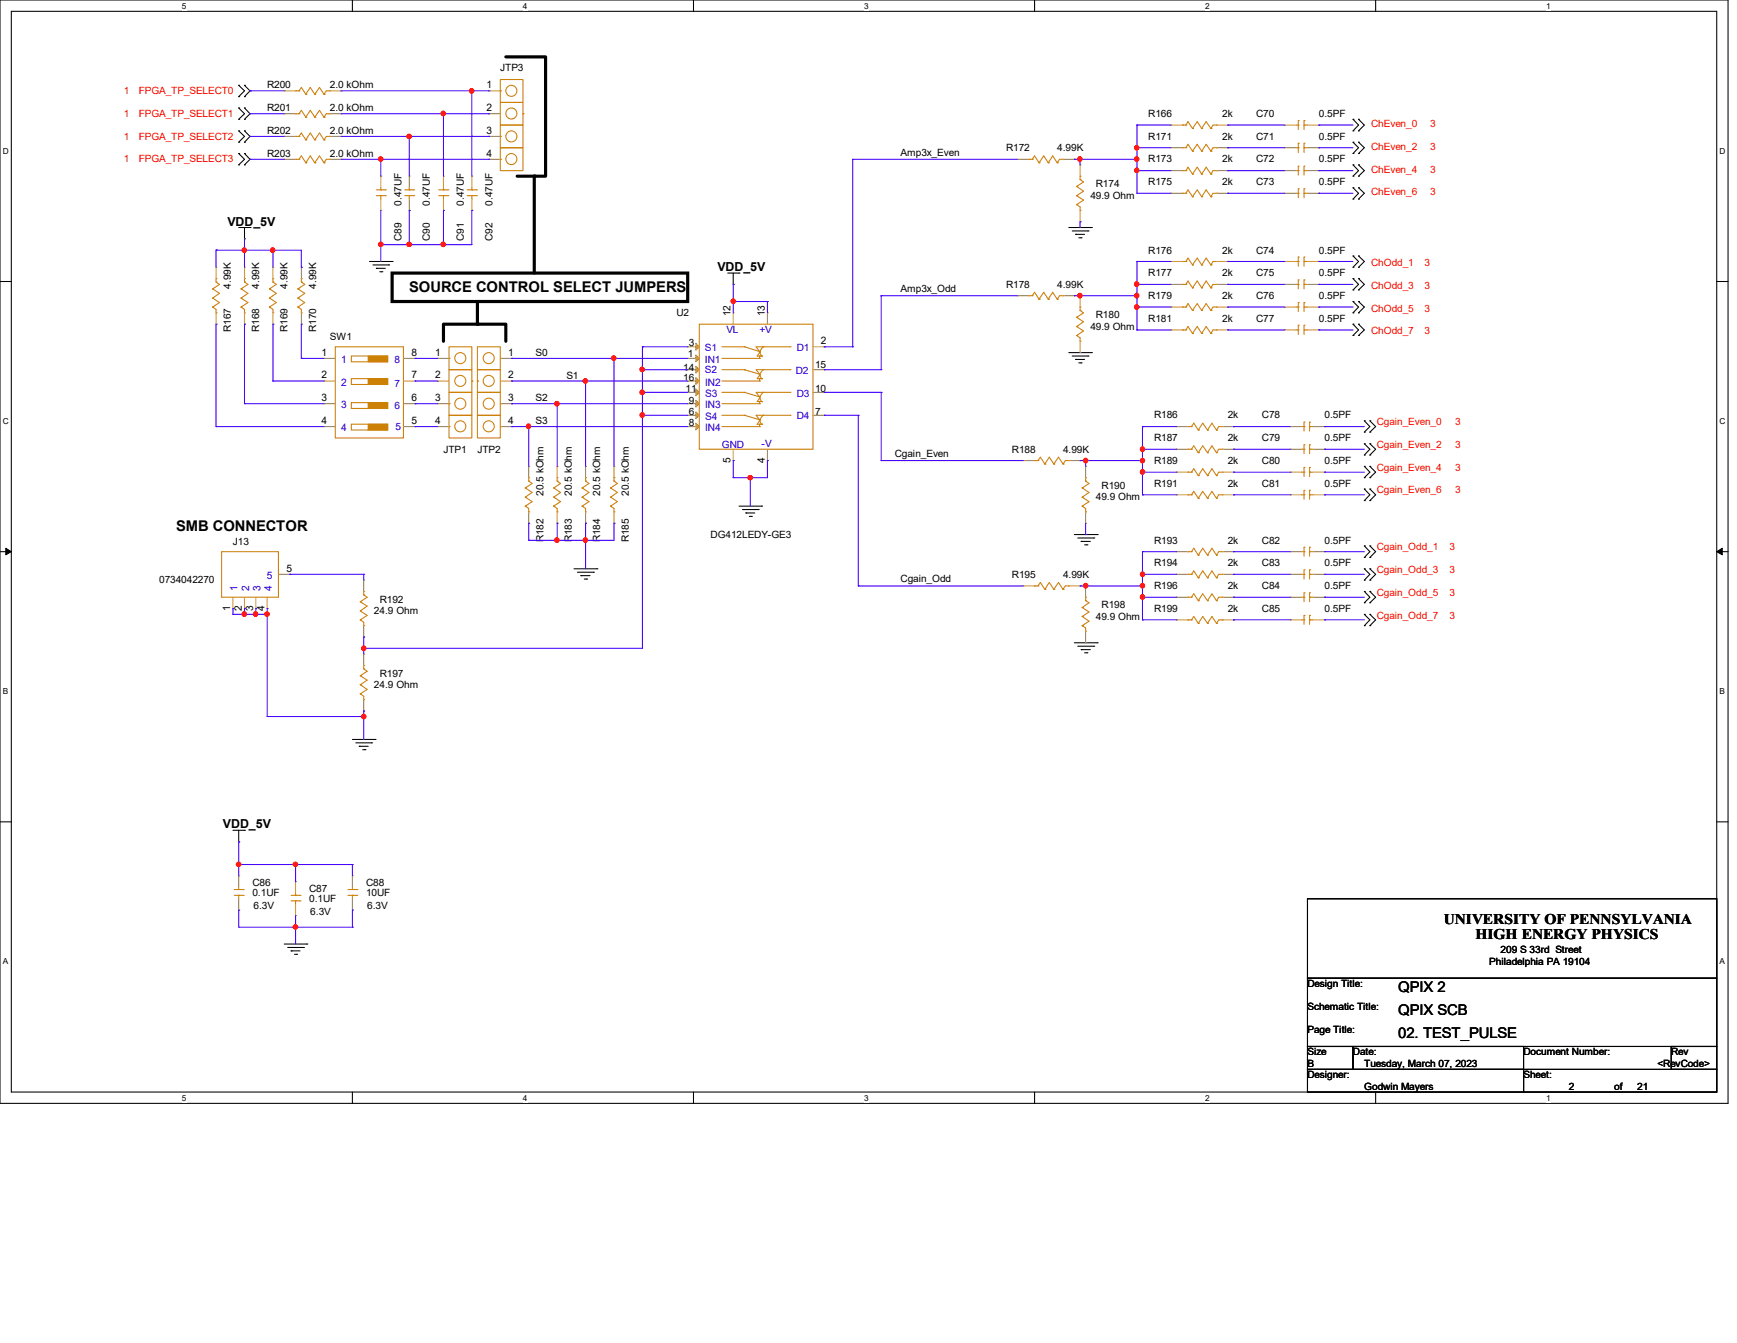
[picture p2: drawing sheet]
<svg xmlns="http://www.w3.org/2000/svg" width="279mm" height="216mm" viewBox="0 0 279 216" stroke-linecap="round" stroke-linejoin="round" font-family="sans-serif">
<defs><g id="words">
<g font-size="2.4">
<text x="65.8" y="47">SOURCE CONTROL SELECT JUMPERS</text>
<text x="28.3" y="85.4">SMB CONNECTOR</text>
<text x="232.2" y="148.5">UNIVERSITY OF PENNSYLVANIA</text>
<text x="237.3" y="150.9">HIGH ENERGY PHYSICS</text>
<text x="224.9" y="159.5">QPIX 2</text>
<text x="224.9" y="163.1">QPIX SCB</text>
<text x="224.9" y="166.8">02. TEST_PULSE</text>
</g>
<g font-size="2">
<text x="36.6" y="36.4">VDD_5V</text>
<text x="115.4" y="43.6">VDD_5V</text>
<text x="35.9" y="133.2">VDD_5V</text>
</g>
<g font-size="1.7">
<text x="78.3" y="14.2">1</text>
<text x="78.3" y="17.9">2</text>
<text x="78.3" y="21.5">3</text>
<text x="78.3" y="25.2">4</text>
<text x="117.5" y="50.8" transform="rotate(-90 117.5 50.8)">12</text>
<text x="123" y="50.8" transform="rotate(-90 123 50.8)">13</text>
<text x="51.7" y="57.2">1</text>
<text x="66.2" y="57.2">8</text>
<text x="70" y="57.2">1</text>
<text x="81.7" y="57.2">1</text>
<text x="132" y="55.3">2</text>
<text x="51.7" y="60.8">2</text>
<text x="51.7" y="64.5">3</text>
<text x="66.2" y="64.5">6</text>
<text x="66.2" y="60.8">7</text>
<text x="70" y="60.8">2</text>
<text x="70" y="64.5">3</text>
<text x="81.7" y="60.8">2</text>
<text x="81.7" y="64.5">3</text>
<text x="51.7" y="68.2">4</text>
<text x="66.2" y="68.2">5</text>
<text x="70" y="68.2">4</text>
<text x="81.7" y="68.2">4</text>
<text x="117.5" y="74.4" transform="rotate(-90 117.5 74.4)">5</text>
<text x="123" y="74.4" transform="rotate(-90 123 74.4)">4</text>
<text x="46.1" y="91.9">5</text>
<text x="37" y="98.2" transform="rotate(-90 37 98.2)">1</text>
<text x="38.9" y="98.2" transform="rotate(-90 38.9 98.2)">2</text>
<text x="40.7" y="98.2" transform="rotate(-90 40.7 98.2)">3</text>
<text x="42.5" y="98.2" transform="rotate(-90 42.5 98.2)">4</text>
</g>
<g font-size="1.7" fill="#00c">
<text x="54.9" y="58.4">1</text>
<text x="54.9" y="62">2</text>
<text x="54.9" y="65.7">3</text>
<text x="113.4" y="63.8">S3</text>
<text x="113.4" y="62">IN2</text>
<text x="113.4" y="65.7">IN3</text>
<text x="54.9" y="69.3">4</text>
<text x="113.4" y="67.5">S4</text>
<text x="113.4" y="69.3">IN4</text>
<text x="38.2" y="95.1" transform="rotate(-90 38.2 95.1)">1</text>
<text x="40.1" y="95.1" transform="rotate(-90 40.1 95.1)">2</text>
<text x="41.9" y="95.1" transform="rotate(-90 41.9 95.1)">3</text>
<text x="42.9" y="93.1">5</text>
<text x="43.7" y="95.1" transform="rotate(-90 43.7 95.1)">4</text>
</g>
<g font-size="1.6">
<text x="80.5" y="11.5">JTP3</text>
<text x="43" y="14.2">R200</text>
<text x="43" y="17.9">R201</text>
<text x="53" y="14.2">2.0 kOhm</text>
<text x="53" y="17.9">2.0 kOhm</text>
<text x="43" y="21.5">R202</text>
<text x="53" y="21.5">2.0 kOhm</text>
<text x="184.7" y="18.8">R166</text>
<text x="184.7" y="22.5">R171</text>
<text x="196.6" y="18.8">2k</text>
<text x="196.6" y="22.5">2k</text>
<text x="202.1" y="18.8">C70</text>
<text x="202.1" y="22.5">C71</text>
<text x="212.1" y="18.8">0.5PF</text>
<text x="212.1" y="22.5">0.5PF</text>
<text x="43" y="25.2">R203</text>
<text x="53" y="25.2">2.0 kOhm</text>
<text x="144.9" y="25">Amp3x_Even</text>
<text x="161.8" y="24.3">R172</text>
<text x="170.1" y="24.3">4.99K</text>
<text x="184.7" y="26.1">R173</text>
<text x="184.7" y="29.8">R175</text>
<text x="196.6" y="26.1">2k</text>
<text x="196.6" y="29.8">2k</text>
<text x="202.1" y="26.1">C72</text>
<text x="202.1" y="29.8">C73</text>
<text x="212.1" y="26.1">0.5PF</text>
<text x="212.1" y="29.8">0.5PF</text>
<text x="64.6" y="33.1" transform="rotate(-90 64.6 33.1)">0.47UF</text>
<text x="69.1" y="33.1" transform="rotate(-90 69.1 33.1)">0.47UF</text>
<text x="74.6" y="33.1" transform="rotate(-90 74.6 33.1)">0.47UF</text>
<text x="79.2" y="33.1" transform="rotate(-90 79.2 33.1)">0.47UF</text>
<text x="175.4" y="32">49.9 Ohm</text>
<text x="176.3" y="30.1">R174</text>
<text x="64.6" y="38.8" transform="rotate(-90 64.6 38.8)">C89</text>
<text x="69.1" y="38.8" transform="rotate(-90 69.1 38.8)">C90</text>
<text x="74.6" y="38.8" transform="rotate(-90 74.6 38.8)">C91</text>
<text x="79.2" y="38.8" transform="rotate(-90 79.2 38.8)">C92</text>
<text x="184.7" y="40.8">R176</text>
<text x="196.6" y="40.8">2k</text>
<text x="202.1" y="40.8">C74</text>
<text x="212.1" y="40.8">0.5PF</text>
<text x="37.1" y="46.4" transform="rotate(-90 37.1 46.4)">4.99K</text>
<text x="41.7" y="46.4" transform="rotate(-90 41.7 46.4)">4.99K</text>
<text x="46.3" y="46.4" transform="rotate(-90 46.3 46.4)">4.99K</text>
<text x="50.8" y="46.4" transform="rotate(-90 50.8 46.4)">4.99K</text>
<text x="144.9" y="46.9">Amp3x_Odd</text>
<text x="161.8" y="46.2">R178</text>
<text x="170.1" y="46.2">4.99K</text>
<text x="184.7" y="44.4">R177</text>
<text x="196.6" y="44.4">2k</text>
<text x="202.1" y="44.4">C75</text>
<text x="212.1" y="44.4">0.5PF</text>
<text x="37.1" y="53.4" transform="rotate(-90 37.1 53.4)">R167</text>
<text x="41.7" y="53.4" transform="rotate(-90 41.7 53.4)">R168</text>
<text x="46.3" y="53.4" transform="rotate(-90 46.3 53.4)">R169</text>
<text x="50.8" y="53.4" transform="rotate(-90 50.8 53.4)">R170</text>
<text x="108.8" y="50.8">U2</text>
<text x="175.4" y="53">49.9 Ohm</text>
<text x="176.3" y="51.2">R180</text>
<text x="184.7" y="51.7">R181</text>
<text x="184.7" y="48">R179</text>
<text x="196.6" y="51.7">2k</text>
<text x="196.6" y="48">2k</text>
<text x="202.1" y="48">C76</text>
<text x="202.1" y="51.7">C77</text>
<text x="212.1" y="48">0.5PF</text>
<text x="212.1" y="51.7">0.5PF</text>
<text x="53" y="54.7">SW1</text>
<text x="86.1" y="57.2">S0</text>
<text x="109.9" y="59.6">14</text>
<text x="110.6" y="57.4">1</text>
<text x="110.8" y="55.6">3</text>
<text x="131.1" y="59.2">15</text>
<text x="86.1" y="64.5">S2</text>
<text x="91.1" y="60.9">S1</text>
<text x="109.9" y="61.2">16</text>
<text x="110.3" y="63.1">11</text>
<text x="110.8" y="64.9">9</text>
<text x="131.1" y="63.1">10</text>
<text x="86.1" y="68.2">S3</text>
<text x="110.8" y="66.7">6</text>
<text x="110.8" y="68.5">8</text>
<text x="131.1" y="66.7">7</text>
<text x="185.6" y="70.9">R187</text>
<text x="185.6" y="67.3">R186</text>
<text x="197.5" y="70.9">2k</text>
<text x="197.5" y="67.3">2k</text>
<text x="203" y="70.9">C79</text>
<text x="203" y="67.3">C78</text>
<text x="213.1" y="70.9">0.5PF</text>
<text x="213.1" y="67.3">0.5PF</text>
<text x="71.3" y="72.8">JTP1</text>
<text x="76.8" y="72.8">JTP2</text>
<text x="143.9" y="73.4">Cgain_Even</text>
<text x="162.8" y="72.8">R188</text>
<text x="171" y="72.8">4.99K</text>
<text x="185.6" y="74.6">R189</text>
<text x="197.5" y="74.6">2k</text>
<text x="203" y="74.6">C80</text>
<text x="213.1" y="74.6">0.5PF</text>
<text x="87.4" y="79.7" transform="rotate(-90 87.4 79.7)">20.5 kOhm</text>
<text x="92" y="79.7" transform="rotate(-90 92 79.7)">20.5 kOhm</text>
<text x="96.6" y="79.7" transform="rotate(-90 96.6 79.7)">20.5 kOhm</text>
<text x="101.1" y="79.7" transform="rotate(-90 101.1 79.7)">20.5 kOhm</text>
<text x="176.3" y="80.4">49.9 Ohm</text>
<text x="177.2" y="78.6">R190</text>
<text x="185.6" y="78.2">R191</text>
<text x="197.5" y="78.2">2k</text>
<text x="203" y="78.2">C81</text>
<text x="213.1" y="78.2">0.5PF</text>
<text x="37.5" y="87.6">J13</text>
<text x="87.4" y="87.2" transform="rotate(-90 87.4 87.2)">R182</text>
<text x="92" y="87.2" transform="rotate(-90 92 87.2)">R183</text>
<text x="96.6" y="87.2" transform="rotate(-90 96.6 87.2)">R184</text>
<text x="101.1" y="87.2" transform="rotate(-90 101.1 87.2)">R185</text>
<text x="114.3" y="86.5">DG412LEDY-GE3</text>
<text x="185.6" y="87.4">R193</text>
<text x="197.5" y="87.4">2k</text>
<text x="203" y="87.4">C82</text>
<text x="213.1" y="87.4">0.5PF</text>
<text x="25.6" y="93.8">0734042270</text>
<text x="144.9" y="93.6">Cgain_Odd</text>
<text x="162.8" y="92.9">R195</text>
<text x="171" y="92.9">4.99K</text>
<text x="185.6" y="91.1">R194</text>
<text x="185.6" y="94.7">R196</text>
<text x="197.5" y="91.1">2k</text>
<text x="197.5" y="94.7">2k</text>
<text x="203" y="91.1">C83</text>
<text x="203" y="94.7">C84</text>
<text x="213.1" y="91.1">0.5PF</text>
<text x="213.1" y="94.7">0.5PF</text>
<text x="60.2" y="98.7">24.9 Ohm</text>
<text x="61.1" y="96.9">R192</text>
<text x="176.3" y="99.7">49.9 Ohm</text>
<text x="177.2" y="97.8">R198</text>
<text x="185.6" y="98.3">R199</text>
<text x="197.5" y="98.3">2k</text>
<text x="203" y="98.3">C85</text>
<text x="213.1" y="98.3">0.5PF</text>
<text x="60.2" y="110.6">24.9 Ohm</text>
<text x="61.1" y="108.8">R197</text>
<text x="40.6" y="142.5">C86</text>
<text x="49.7" y="143.3">C87</text>
<text x="58.9" y="142.5">C88</text>
<text x="40.6" y="144.1">0.1UF</text>
<text x="40.8" y="146.1">6.3V</text>
<text x="49.7" y="145">0.1UF</text>
<text x="49.9" y="147">6.3V</text>
<text x="58.9" y="144.1">10UF</text>
<text x="59.1" y="146.1">6.3V</text>
<text x="239.6" y="155.1">Philadelphia PA 19104</text>
<text x="241.4" y="153.2">209 S 33rd Street</text>
<text x="210.3" y="158.7">Design Title:</text>
<text x="210.3" y="162.4">Schematic Title:</text>
<text x="210.3" y="166">Page Title:</text>
<text x="210.3" y="169.7">Size</text>
<text x="210.3" y="171.5">B</text>
<text x="210.3" y="173.4">Designer:</text>
<text x="217.6" y="169.7">Date:</text>
<text x="219.5" y="171.5">Tuesday, March 07, 2023</text>
<text x="245.1" y="173.4">Sheet:</text>
<text x="245.1" y="169.7">Document Number:</text>
<text x="266.6" y="171.5">&lt;RevCode&gt;</text>
<text x="268.8" y="169.7">Rev</text>
<text x="219.5" y="175.2">Godwin Mayers</text>
<text x="252.3" y="175.2">2</text>
<text x="259.7" y="175.2">of</text>
<text x="263.4" y="175.2">21</text>
</g>
<g font-size="1.6" fill="#f00">
<text x="19.9" y="15.2">1</text>
<text x="22.3" y="15.2">FPGA_TP_SELECT0</text>
<text x="19.9" y="18.8">1</text>
<text x="19.9" y="22.5">1</text>
<text x="22.3" y="18.8">FPGA_TP_SELECT1</text>
<text x="22.3" y="22.5">FPGA_TP_SELECT2</text>
<text x="220.6" y="20.4">ChEven_0</text>
<text x="230" y="20.4">3</text>
<text x="19.9" y="26.1">1</text>
<text x="22.3" y="26.1">FPGA_TP_SELECT3</text>
<text x="220.6" y="24.1">ChEven_2</text>
<text x="220.6" y="27.8">ChEven_4</text>
<text x="230" y="24.1">3</text>
<text x="230" y="27.8">3</text>
<text x="220.6" y="31.4">ChEven_6</text>
<text x="230" y="31.4">3</text>
<text x="220.6" y="42.8">ChOdd_1</text>
<text x="220.6" y="46.4">ChOdd_3</text>
<text x="229.1" y="42.8">3</text>
<text x="229.1" y="46.4">3</text>
<text x="220.6" y="50.1">ChOdd_5</text>
<text x="220.6" y="53.7">ChOdd_7</text>
<text x="229.1" y="50.1">3</text>
<text x="229.1" y="53.7">3</text>
<text x="221.4" y="68.4">Cgain_Even_0</text>
<text x="234.1" y="68.4">3</text>
<text x="221.4" y="72">Cgain_Even_2</text>
<text x="221.4" y="75.7">Cgain_Even_4</text>
<text x="234.1" y="72">3</text>
<text x="234.1" y="75.7">3</text>
<text x="221.4" y="79.3">Cgain_Even_6</text>
<text x="234.1" y="79.3">3</text>
<text x="221.4" y="88.5">Cgain_Odd_1</text>
<text x="233.2" y="88.5">3</text>
<text x="221.4" y="92.2">Cgain_Odd_3</text>
<text x="221.4" y="95.8">Cgain_Odd_5</text>
<text x="233.2" y="92.2">3</text>
<text x="233.2" y="95.8">3</text>
<text x="221.4" y="99.4">Cgain_Odd_7</text>
<text x="233.2" y="99.4">3</text>
</g>
<g font-size="1.6" fill="#00c">
<text x="116.8" y="53.6">VL</text>
<text x="122.2" y="53.6">+V</text>
<text x="63.5" y="58.3">8</text>
<text x="113.4" y="56.5">S1</text>
<text x="113.4" y="58.3">IN1</text>
<text x="113.4" y="59.9">S2</text>
<text x="128.2" y="56.5">D1</text>
<text x="63.5" y="65.8">6</text>
<text x="63.5" y="62.1">7</text>
<text x="128" y="60.2">D2</text>
<text x="128.2" y="63.8">D3</text>
<text x="63.6" y="69.1">5</text>
<text x="122.5" y="71.8">-V</text>
<text x="128.2" y="67.4">D4</text>
<text x="116.1" y="72">GND</text>
</g>
<g font-size="1.3">
<text x="29.3" y="1.4">5</text>
<text x="84.1" y="1.4">4</text>
<text x="139" y="1.4">3</text>
<text x="193.8" y="1.4">2</text>
<text x="248.7" y="1.4">1</text>
<text x=".5" y="24.7">D</text>
<text x="276.6" y="24.7">D</text>
<text x=".5" y="68.2">C</text>
<text x="276.6" y="68.2">C</text>
<text x=".5" y="111.6">B</text>
<text x="276.6" y="111.6">B</text>
<text x=".5" y="155">A</text>
<text x="276.6" y="155">A</text>
<text x="29.3" y="177">5</text>
<text x="84.1" y="177">4</text>
<text x="139" y="177">3</text>
<text x="193.8" y="177">2</text>
<text x="248.7" y="177">1</text>
</g>
</g></defs>
<path d="M0 0h278v177.4h-278zM1.8 1.8h274.3v173.8h-274.3z" fill="none" stroke="#000" stroke-width=".17"/>
<g fill="#fff">
<path d="M29.3 .2h.7v1.5h-.7z"/>
<path d="M29.3 175.8h.7v1.4h-.7z"/>
</g>
<path d="M56.7 0v1.8M56.7 175.6v1.8" fill="none" stroke="#000" stroke-width=".17"/>
<g fill="#fff">
<path d="M84.1 .2h.7v1.5h-.7z"/>
<path d="M84.1 175.8h.7v1.4h-.7z"/>
</g>
<path d="M111.5 0v1.8M111.5 175.6v1.8" fill="none" stroke="#000" stroke-width=".17"/>
<g fill="#fff">
<path d="M139 .2h.7v1.5h-.7z"/>
<path d="M139 175.8h.7v1.4h-.7z"/>
</g>
<path d="M166.4 0v1.8M166.4 175.6v1.8" fill="none" stroke="#000" stroke-width=".17"/>
<g fill="#fff">
<path d="M193.8 .2h.8v1.5h-.8z"/>
<path d="M193.8 175.8h.8v1.4h-.8z"/>
</g>
<path d="M221.3 0v1.8M221.3 175.6v1.8" fill="none" stroke="#000" stroke-width=".17"/>
<g fill="#fff">
<path d="M248.7 .2h.7v1.5h-.7z"/>
<path d="M248.7 175.8h.7v1.4h-.7z"/>
<path d="M.5 23.5h.9v1.5h-.9z"/>
<path d="M276.6 23.5h.9v1.5h-.9z"/>
<path d="M.5 67h.9v1.5h-.9z"/>
<path d="M276.6 67h.9v1.5h-.9z"/>
</g>
<path d="M0 45.3h1.8M276.1 45.3h1.9" fill="none" stroke="#000" stroke-width=".17"/>
<g fill="#fff">
<path d="M.5 110.4h.8v1.5h-.8z"/>
<path d="M276.6 110.4h.9v1.5h-.9z"/>
</g>
<path d="M0 88.7h1.8M276.1 88.7h1.9" fill="none" stroke="#000" stroke-width=".17"/>
<path d="M.9 88.1l.9 .6-.9 .5zM276.1 88.7l.9-.6v1.1z" fill="#000" stroke="#000" stroke-width=".16"/>
<g fill="#fff">
<path d="M.5 153.8h.8v1.5h-.8z"/>
<path d="M276.6 153.8h.9v1.5h-.9z"/>
</g>
<g fill="none" stroke="#000" stroke-width=".17">
<path d="M38.4 15.5h.1M38.4 13.7h.1M38.4 19.2h.1M38.4 17.4h.1M38.4 13.7l.9 .9-.9 .9M38.4 17.4l.9 .9-.9 .9M39.3 13.7h.1M39.3 15.5h.1M39.3 17.4h.1M39.3 19.2h.1M39.3 13.7l.9 .9-.9 .9M39.3 17.4l.9 .9-.9 .9"/>
<path d="M217.6 19.2h.1M217.6 19.2l.9 .9-.9 .9M218.5 19.2h.1M218.5 19.2l1 .9-1 .9M38.4 22.9h.1M38.4 21h.1M38.4 26.5h.1M38.4 24.7h.1M38.4 36.6h1.8M38.4 21l.9 .9-.9 1M38.4 24.7l.9 .9-.9 .9M39.3 38.4h.1"/>
<path d="M39.3 21h.1M39.3 22.9h.1M39.3 24.7h.1M39.3 26.5h.1M39.3 36.6v1.8M39.3 21l.9 .9-.9 1M39.3 24.7l.9 .9-.9 .9M40.2 36.6h.1M171.9 36.6h3.7M172.5 37.1h2.5M173 37.7h.1M173 37.7h1.5"/>
<path d="M173.5 38.2h.4M173.9 38.2h.1M175 37.1h.1M175.6 36.6h.1M217.6 21h.1M217.6 24.7h.1M217.6 22.9h.1M217.6 28.3h.1M217.6 26.5h.1M217.6 32h.1M217.6 30.2h.1M217.6 22.9l.9 .8-.9 1"/>
<path d="M217.6 26.5l.9 .9-.9 .9M217.6 30.2l.9 .9-.9 .9M218.5 21h.1M218.5 24.7h.1M218.5 22.9h.1M218.5 28.3h.1M218.5 26.5h.1M218.5 32h.1M218.5 30.2h.1M218.5 22.9l1 .8-1 1M218.5 26.5l1 .9-1 .9M218.5 30.2l1 .9-1 .9"/>
<path d="M59.4 42h3.7M60 42.6h2.5M60.5 43.1h.1M60.5 43.1h1.5M61.1 43.7h.3M61.4 43.7h.1M62.5 42.6h.1M63.1 42h.1M117.1 43.9h1.8M117.9 45.7h.1M117.9 43.9v1.8M118.9 43.9h.1"/>
<path d="M171.9 56.7h3.7M172.5 57.2h2.5M173 57.8h.1M173 57.8h1.5M173.5 58.3h.4M173.9 58.3h.1M175 57.2h.1M175.6 56.7h.1M217.6 41.1h.1M217.6 43h.1M217.6 44.8h.1M217.6 46.6h.1"/>
<path d="M217.6 48.5h.1M217.6 50.3h.1M217.6 52.1h.1M217.6 53.9h.1M217.6 41.1l.9 .9-.9 1M217.6 44.8l.9 .9-.9 .9M217.6 48.5l.9 .9-.9 .9M217.6 52.1l.9 .9-.9 .9M218.5 41.1h.1M218.5 43h.1M218.5 44.8h.1M218.5 46.6h.1"/>
<path d="M218.5 48.5h.1M218.5 50.3h.1M218.5 52.1h.1M218.5 53.9h.1M218.5 41.1l1 .9-1 1M218.5 44.8l1 .9-1 .9M218.5 48.5l1 .9-1 .9M218.5 52.1l1 .9-1 .9M219.5 67.6h.1M219.5 69.5h.1M219.5 71.3h.1M219.5 73.2h.1"/>
<path d="M219.5 75h.1M219.5 76.8h.1M219.5 78.6h.1M219.5 67.6l.8 1-.8 .9M219.5 71.3l.8 .9-.8 1M219.5 75l.8 .9-.8 .9M219.5 78.6l.8 .9-.8 1M220.3 67.6h.1M220.3 69.5h.1M220.3 71.3h.1M220.3 73.2h.1M220.3 75h.1"/>
<path d="M220.3 76.8h.1M220.3 78.6h.1M220.3 67.6l1 1-1 .9M220.3 71.3l1 .9-1 1M220.3 75l1 .9-1 .9M220.3 78.6l1 .9-1 1M92.3 91.4h3.7M92.9 92h2.6M93.4 92.5h.1M93.4 92.5h1.5M94 93.1h.4M94.4 93.1h.1"/>
<path d="M95.5 92h.1M96 91.4h.1M118.9 81.4h3.6M119.4 81.9h2.6M120 82.5h.1M120 82.5h1.4M120.5 83h.4M120.9 83h.1M122 81.9h.1M122.5 81.4h.1M172.8 85.9h3.7M173.4 86.5h2.5"/>
<path d="M173.9 87h.1M173.9 87h1.5M174.5 87.6h.3M174.8 87.6h.1M175.9 86.5h.1M176.5 85.9h.1M219.5 80.5h.1M219.5 87.8h.1M219.5 89.6h.1M219.5 91.4h.1M219.5 93.3h.1M219.5 95.1h.1"/>
<path d="M219.5 96.9h.1M219.5 98.8h.1M219.5 87.8l.8 .9-.8 .9M219.5 91.4l.8 .9-.8 1M219.5 95.1l.8 .9-.8 .9M219.5 98.8l.8 .9-.8 .9M220.3 80.5h.1M220.3 87.8h.1M220.3 89.6h.1M220.3 91.4h.1M220.3 93.3h.1M220.3 95.1h.1"/>
<path d="M220.3 96.9h.1M220.3 98.8h.1M220.3 87.8l1 .9-1 .9M220.3 91.4l1 .9-1 1M220.3 95.1l1 .9-1 .9M220.3 98.8l1 .9-1 .9M56.7 118.9h3.6M57.2 119.4h2.6M57.8 120h.1M57.8 120h1.4M59.8 119.4h.1M60.3 118.9h.1"/>
<path d="M172.8 103.3h3.7M173.4 103.9h2.5M173.9 104.4h.1M173.9 104.4h1.5M174.5 104.9h.3M174.8 104.9h.1M175.9 103.9h.1M176.5 103.3h.1M219.5 100.6h.1M220.3 100.6h.1M0 132.1h1.8M37.5 133.5h1.8"/>
<path d="M38.4 135.3h.1M38.4 133.5v1.8M39.3 133.5h.1M58.3 120.5h.4M58.7 120.5h.1M276.1 132.1h1.9M45.7 151.8h3.7M46.3 152.3h2.5M46.8 152.9h.1M46.8 152.9h1.5M47.4 153.4h.3M47.7 153.4h.1"/>
<path d="M48.8 152.3h.1M49.4 151.8h.1M210.3 144.5h65.8v12.8h-65.8zM210.3 157.3h65.8v10.9h-65.8zM210.3 171.9h34.8v3.7h-34.8zM210.3 168.2h7.3v3.7h-7.3zM217.6 168.2h27.5v3.7h-27.5zM245.1 171.9h31v3.7h-31zM268.8 168.2h7.3v3.7h-7.3z"/>
</g>
<path d="M81.4 9.1h6.4v19.2h-4.6M85.9 28.3v15.6M63.1 43.9h47.5v4.6h-47.5zM71.3 54.9v-2.8h10.1v2.8M76.8 48.5v3.6" fill="none" stroke="#000" stroke-width=".51"/>
<g fill="#000">
<circle cx="85.9" cy="28.3" r=".25"/>
<circle cx="76.8" cy="52.1" r=".25"/>
</g>
<g fill="none" stroke="#cc8006" stroke-width=".17">
<path d="M47.5 14.6h.1M47.5 18.3h.1M47.5 14.6h.6M47.5 18.3h.6M48.1 14.6h.1M48.1 18.3h.1M48.1 14.6l.4-.5 .7 1.1M48.1 18.3l.4-.6 .7 1.1M49.2 15.2h.1M49.2 18.8h.1M49.2 15.2l.7-1.1 .7 1.1M49.2 18.8l.7-1.1 .7 1.1"/>
<path d="M50.6 15.2h.1M50.6 18.8h.1M50.6 15.2l.8-1.1 .7 1.1M50.6 18.8l.8-1.1 .7 1.1M52.1 15.2h.1M52.1 18.8h.1M53 14.6h.1M53 18.3h.1M53 14.6h-.5l-.4 .6M53 18.3h-.5l-.4 .5M80.5 16.5h3.6v3.6h-3.6zM80.5 12.8h3.6v3.7h-3.6z"/>
<path d="M80.5 14.6h.1M84.1 18.3h.1M208.8 19.4h.1M208.8 19.4v1.4M209.8 19.4h.1M209.8 19.4v1.4M47.5 25.6h.1M47.5 21.9h.1M47.5 25.6h.6M47.5 21.9h.6M48.1 25.6h.1M48.1 21.9h.1"/>
<path d="M48.1 25.6l.4-.5 .7 1.1M48.1 21.9l.4-.5 .7 1.1M49.2 26.2h.1M49.2 22.5h.1M49.2 26.2l.7-1.1 .7 1.1M49.2 22.5l.7-1.1 .7 1.1M50.6 26.2h.1M50.6 22.5h.1M50.6 26.2l.8-1.1 .7 1.1M50.6 22.5l.8-1.1 .7 1.1M52.1 26.2h.1M52.1 22.5h.1"/>
<path d="M53 25.6h.1M53 21.9h.1M53 25.6h-.5l-.4 .6M53 21.9h-.5l-.4 .6M60.5 31.5h1.5M60.5 30.5h1.5M61.3 30.5h.1M61.3 31.5h.1M61.3 30.2v.3M61.3 31.5v.5M62 31.5h.1M62 30.5h.1"/>
<path d="M65.1 31.5h1.4M65.1 30.5h1.4M65.8 30.5h.1M65.8 31.5h.1M65.8 30.2v.3M65.8 31.5v.5M66.5 31.5h.1M66.5 30.5h.1M70.6 31.5h1.5M70.6 30.5h1.5M71.3 30.5h.1M71.3 31.5h.1"/>
<path d="M71.3 30.2v.3M71.3 31.5v.5M72.1 31.5h.1M72.1 30.5h.1M75.1 31.5h1.5M75.1 30.5h1.5M75.9 30.5h.1M75.9 31.5h.1M75.9 30.2v.3M75.9 31.5v.5M76.6 31.5h.1M76.6 30.5h.1"/>
<path d="M80.5 20.1h3.6v3.6h-3.6zM80.5 23.7h3.6v3.7h-3.6zM80.5 21.9h.1M80.5 25.6h.1M165.5 25.6h.1M165.5 25.6h.5M166 25.6h.1M166 25.6l.4-.5 .7 1.1M167.1 26.2h.1M167.1 26.2l.8-1.1 .7 1.1M168.6 26.2h.1M168.6 26.2l.7-1.1 .8 1.1"/>
<path d="M170.1 26.2h.1M171 25.6h.1M171 25.6h-.6l-.3 .6M173.2 30h.1M173.2 31.5h.1M173.2 32.9h.1M173.2 30l1.1 .7-1.1 .8M173.2 31.5l1.1 .7-1.1 .7M173.2 32.9l.5 .4v.5M173.7 28.9h.1M173.7 33.8h.1M173.7 28.3h.1"/>
<path d="M173.7 28.9l.6 .4-1.1 .7M173.7 28.3v.6M190.2 20.1h.1M190.2 27.4h.1M190.2 31.1h.1M190.2 23.7h.1M190.2 20.1h.6M190.2 27.4h.6M190.2 23.7h.6M190.2 31.1h.6M190.8 20.1h.1M190.8 27.4h.1"/>
<path d="M190.8 31.1h.1M190.8 23.7h.1M190.8 20.1l.3-.5 .7 1.1M190.8 27.4l.3-.5 .7 1.1M190.8 31.1l.3-.6 .7 1.1M190.8 23.7l.3-.5 .7 1.1M191.8 20.7h.1M191.8 28h.1M191.8 31.6h.1M191.8 24.3h.1M191.8 20.7l.8-1.1 .7 1.1M191.8 28l.8-1.1 .7 1.1"/>
<path d="M191.8 31.6l.8-1.1 .7 1.1M191.8 24.3l.8-1.1 .7 1.1M193.3 20.7h.1M193.3 28h.1M193.3 31.6h.1M193.3 24.3h.1M193.3 20.7l.7-1.1 .8 1.1M193.3 28l.7-1.1 .8 1.1M193.3 31.6l.7-1.1 .8 1.1M193.3 24.3l.7-1.1 .8 1.1M194.8 20.7h.1M194.8 28h.1"/>
<path d="M194.8 31.6h.1M194.8 24.3h.1M195.7 20.1h.1M195.7 27.4h.1M195.7 31.1h.1M195.7 23.7h.1M195.7 20.1h-.6l-.3 .6M195.7 27.4h-.6l-.3 .6M195.7 23.7h-.6l-.3 .6M195.7 31.1h-.6l-.3 .5M208.5 20.1h.3M208.5 27.4h.3"/>
<path d="M208.5 23.7h.3M208.5 31.1h.3M208.8 20.1h.1M208.8 23.7h.1M208.8 23h.1M208.8 27.4h.1M208.8 26.7h.1M208.8 31.1h.1M208.8 30.4h.1M208.8 23v1.5M208.8 26.7v1.5M208.8 30.4v1.4"/>
<path d="M209.8 20.1h.1M209.8 23h.1M209.8 23.7h.1M209.8 26.7h.1M209.8 27.4h.1M209.8 30.4h.1M209.8 31.1h.1M209.8 20.1h.5M209.8 27.4h.5M209.8 23v1.5M209.8 26.7v1.5M209.8 30.4v1.4"/>
<path d="M209.8 23.7h.5M209.8 31.1h.5M34.2 46.4h.1M34.2 47.9h.1M34.2 49.4h.1M34.2 46.4l1.1 .8-1.1 .7M34.2 47.9l1.1 .7-1.1 .8M34.2 49.4l.6 .3v.6M34.8 45.3h.1M34.8 50.3h.1M34.8 44.8h.1M34.8 45.3l.5 .4-1.1 .7"/>
<path d="M34.8 44.8v.5M38.8 46.4h.1M38.8 47.9h.1M38.8 49.4h.1M38.8 46.4l1.1 .8-1.1 .7M38.8 47.9l1.1 .7-1.1 .8M38.8 49.4l.5 .3v.6M39.3 45.3h.1M39.3 50.3h.1M39.3 44.8h.1M39.3 45.3l.6 .4-1.1 .7M39.3 44.8v.5"/>
<path d="M43.3 46.4h.1M43.3 47.9h.1M43.3 49.4h.1M43.3 46.4l1.2 .8-1.2 .7M43.3 47.9l1.2 .7-1.2 .8M43.3 49.4l.6 .3v.6M43.9 45.3h.1M43.9 50.3h.1M43.9 44.8h.1M43.9 45.3l.6 .4-1.2 .7M43.9 44.8v.5M47.9 46.4h.1"/>
<path d="M47.9 47.9h.1M47.9 49.4h.1M47.9 46.4l1.1 .8-1.1 .7M47.9 47.9l1.1 .7-1.1 .8M47.9 49.4l.6 .3v.6M48.5 45.3h.1M48.5 50.3h.1M48.5 44.8h.1M48.5 45.3l.5 .4-1.1 .7M48.5 44.8v.5M53.9 55.8h11v14.6h-11zM56.5 57.2h5.9v1h-5.9z"/>
<path d="M72.2 59.4h3.7v3.7h-3.7zM72.2 55.8h3.7v3.6h-3.7zM72.2 57.6h.1M76.8 59.4h3.7v3.7h-3.7zM76.8 55.8h3.7v3.6h-3.7zM80.5 57.6h.1M112.5 52.1h18.3v20.1h-18.3zM116.1 55.8h3.7M116.1 57.6h6.1M116.1 59.4h3.7M119.8 55.8h.1M119.8 59.4h.1"/>
<path d="M119.8 55.8l2.4 .7M119.8 59.4l2.4 .8M122.2 56.5h.1M122.2 56.7h.1M122.2 57.6h.1M122.2 57.2h.1M122.2 56.7l-.4 .5h.7M122.2 56.7l.3 .5M122.2 57.2v.4M122.5 57.2h.1M122.7 55.8h.1M122.7 59.4h.1"/>
<path d="M122.7 55.8l-.5 .7M122.7 59.4l-.5 .8M127.1 55.8h.1M127.1 59.4h.1M127.1 55.8h-5.5l.6 .7M127.1 59.4h-5.5l.6 .8M165.5 47.5h.1M165.5 47.5h.5M166 47.5h.1M166 47.5l.4-.5 .7 1.1M167.1 48.1h.1M167.1 48.1l.8-1.1 .7 1.1"/>
<path d="M168.6 48.1h.1M168.6 48.1l.7-1.1 .8 1.1M170.1 48.1h.1M171 47.5h.1M171 47.5h-.6l-.3 .6M173.2 51h.1M173.2 52.5h.1M173.2 53.9h.1M173.2 53.9l.5 .4v.6M173.2 51l1.1 .7-1.1 .8M173.2 52.5l1.1 .7-1.1 .7M173.7 49.9h.1"/>
<path d="M173.7 54.9h.1M173.7 49.4h.1M173.7 49.4v.5M173.7 49.9l.6 .4-1.1 .7M190.2 45.7h.1M190.2 53h.1M190.2 49.4h.1M190.2 42h.1M190.2 42h.6M190.2 45.7h.6M190.2 49.4h.6M190.2 53h.6"/>
<path d="M190.8 45.7h.1M190.8 53h.1M190.8 49.4h.1M190.8 42h.1M190.8 45.7l.3-.5 .7 1.1M190.8 53l.3-.5 .7 1.1M190.8 49.4l.3-.6 .7 1.1M190.8 42l.3-.5 .7 1.1M191.8 46.3h.1M191.8 53.6h.1M191.8 49.9h.1M191.8 42.6h.1"/>
<path d="M191.8 46.3l.8-1.1 .7 1.1M191.8 53.6l.8-1.1 .7 1.1M191.8 49.9l.8-1.1 .7 1.1M191.8 42.6l.8-1.1 .7 1.1M193.3 46.3h.1M193.3 53.6h.1M193.3 49.9h.1M193.3 42.6h.1M193.3 46.3l.7-1.1 .8 1.1M193.3 53.6l.7-1.1 .8 1.1M193.3 49.9l.7-1.1 .8 1.1M193.3 42.6l.7-1.1 .8 1.1"/>
<path d="M194.8 46.3h.1M194.8 53.6h.1M194.8 49.9h.1M194.8 42.6h.1M195.7 45.7h.1M195.7 53h.1M195.7 49.4h.1M195.7 42h.1M195.7 42h-.6l-.3 .6M195.7 45.7h-.6l-.3 .6M195.7 49.4h-.6l-.3 .5M195.7 53h-.6l-.3 .6"/>
<path d="M208.5 42h.3M208.5 45.7h.3M208.5 49.4h.3M208.5 53h.3M208.8 42h.1M208.8 41.3h.1M208.8 45.7h.1M208.8 45h.1M208.8 49.4h.1M208.8 48.6h.1M208.8 53h.1M208.8 52.3h.1"/>
<path d="M208.8 41.3v1.5M208.8 45v1.4M208.8 48.6v1.5M208.8 52.3v1.5M209.8 41.3h.1M209.8 42h.1M209.8 45h.1M209.8 45.7h.1M209.8 48.6h.1M209.8 49.4h.1M209.8 52.3h.1M209.8 53h.1"/>
<path d="M209.8 42h.5M209.8 41.3v1.5M209.8 45v1.4M209.8 48.6v1.5M209.8 52.3v1.5M209.8 45.7h.5M209.8 49.4h.5M209.8 53h.5M56.5 64.7h5.9v1h-5.9zM56.5 68.2h5.9v.9h-5.9zM56.5 60.9h5.9v.9h-5.9zM72.2 63.1h3.7v3.7h-3.7z"/>
<path d="M72.2 66.8h3.7v3.6h-3.7zM72.2 64.9h.1M72.2 68.6h.1M75.9 61.3h.1M76.8 63.1h3.7v3.7h-3.7zM76.8 66.8h3.7v3.6h-3.7zM76.8 61.3h.1M80.5 64.9h.1M80.5 68.6h.1M84.5 78.4h.1M84.5 79.9h.1M84.5 78.4l1.1 .8-1.1 .7"/>
<path d="M84.5 79.9l1.1 .7-1.1 .8M85 77.3h.1M85 76.8h.1M85 77.3l.6 .4-1.1 .7M85 76.8v.5M89.1 78.4h.1M89.1 79.9h.1M89.1 78.4l1.1 .8-1.1 .7M89.1 79.9l1.1 .7-1.1 .8M89.6 77.3h.1M89.6 76.8h.1M89.6 77.3l.6 .4-1.1 .7"/>
<path d="M89.6 76.8v.5M93.6 78.4h.1M93.6 79.9h.1M93.6 78.4l1.1 .8-1.1 .7M93.6 79.9l1.1 .7-1.1 .8M94.2 77.3h.1M94.2 76.8h.1M94.2 77.3l.5 .4-1.1 .7M94.2 76.8v.5M98.2 78.4h.1M98.2 79.9h.1M98.2 78.4l1.1 .8-1.1 .7"/>
<path d="M98.2 79.9l1.1 .7-1.1 .8M98.8 77.3h.1M98.8 76.8h.1M98.8 77.3l.5 .4-1.1 .7M98.8 76.8v.5M116.1 61.3h6.1M116.1 63.1h3.7M116.1 64.9h6.1M116.1 66.8h3.7M116.1 68.6h6.1M119.8 63.1h.1M119.8 66.8h.1"/>
<path d="M119.8 63.1l2.4 .7M119.8 66.8l2.4 .7M122.2 60.2h.1M122.2 60.3h.1M122.2 61.3h.1M122.2 60.9h.1M122.2 63.8h.1M122.2 64h.1M122.2 64.9h.1M122.2 64.6h.1M122.2 67.5h.1M122.2 67.6h.1"/>
<path d="M122.2 68.6h.1M122.2 68.2h.1M122.2 60.9v.4M122.2 64.6v.3M122.2 68.2v.4M122.2 60.3l-.4 .6h.7M122.2 60.3l.3 .6M122.2 64l-.4 .6h.7M122.2 64l.3 .6M122.2 67.6l-.4 .6h.7M122.2 67.6l.3 .6M122.5 60.9h.1"/>
<path d="M122.5 64.6h.1M122.5 68.2h.1M122.7 63.1h.1M122.7 66.8h.1M122.7 63.1l-.5 .7M122.7 66.8l-.5 .7M127.1 63.1h.1M127.1 66.8h.1M127.1 63.1h-5.5l.6 .7M127.1 66.8h-5.5l.6 .7M166.4 74h.1M166.4 74h.6"/>
<path d="M167 74h.1M167 74l.3-.5 .8 1.1M168.1 74.6h.1M168.1 74.6l.7-1.1 .7 1.1M169.5 74.6h.1M169.5 74.6l.8-1.1 .7 1.1M171 74.6h.1M171.9 74h.1M171.9 74h-.5l-.4 .6M174.1 78.4h.1M174.1 79.9h.1M174.1 78.4l1.1 .8-1.1 .7"/>
<path d="M174.1 79.9l1.1 .7-1.1 .8M174.6 77.3h.1M174.6 76.8h.1M174.6 76.8v.5M174.6 77.3l.6 .4-1.1 .7M191.1 72.2h.1M191.1 75.9h.1M191.1 68.6h.1M191.1 79.5h.1M191.1 72.2h.5M191.1 75.9h.5M191.1 68.6h.5"/>
<path d="M191.1 79.5h.5M191.6 72.2h.1M191.6 75.9h.1M191.6 68.6h.1M191.6 79.5h.1M191.6 72.2l.4-.5 .7 1.1M191.6 75.9l.4-.5 .7 1.1M191.6 68.6l.4-.6 .7 1.1M191.6 79.5l.4-.5 .7 1.1M192.7 72.8h.1M192.7 76.5h.1M192.7 69.1h.1"/>
<path d="M192.7 72.8l.8-1.1 .7 1.1M192.7 76.5l.8-1.1 .7 1.1M192.7 69.1l.8-1.1 .7 1.1M194.2 72.8h.1M194.2 76.5h.1M194.2 69.1h.1M194.2 72.8l.7-1.1 .8 1.1M194.2 76.5l.7-1.1 .8 1.1M194.2 69.1l.7-1.1 .8 1.1M195.7 72.8h.1M195.7 76.5h.1M195.7 69.1h.1"/>
<path d="M196.6 72.2h.1M196.6 75.9h.1M196.6 68.6h.1M196.6 79.5h.1M196.6 72.2h-.6l-.3 .6M196.6 75.9h-.6l-.3 .6M196.6 68.6h-.6l-.3 .5M196.6 79.5h-.6l-.3 .6M209.4 72.2h.4M209.4 75.9h.4M209.4 68.6h.4M209.4 79.5h.4"/>
<path d="M209.8 72.2h.1M209.8 71.5h.1M209.8 75.9h.1M209.8 75.1h.1M209.8 68.6h.1M209.8 67.9h.1M209.8 79.5h.1M209.8 78.8h.1M209.8 67.9v1.4M209.8 71.5v1.4M209.8 75.1v1.5M209.8 78.8v1.5"/>
<path d="M210.7 71.5h.1M210.7 72.2h.1M210.7 75.1h.1M210.7 75.9h.1M210.7 67.9h.1M210.7 68.6h.1M210.7 78.8h.1M210.7 79.5h.1M210.7 72.2h.5M210.7 67.9v1.4M210.7 71.5v1.4M210.7 75.1v1.5"/>
<path d="M210.7 78.8v1.5M210.7 75.9h.5M210.7 68.6h.5M210.7 79.5h.5M35.6 88.7h9.2v7.3h-9.2zM58 96.7h.1M58 98.2h.1M58 99.7h.1M58 99.7l.5 .3v.6M58 96.7l1.1 .8-1.1 .7M58 98.2l1.1 .7-1.1 .8M58.5 95.6h.1"/>
<path d="M58.5 95.1h.1M58.5 95.1v.5M58.5 95.6l.6 .4-1.1 .7M84.5 81.4h.1M84.5 81.4l.5 .3v.6M85 82.3h.1M89.1 81.4h.1M89.1 81.4l.5 .3v.6M89.6 82.3h.1M93.6 81.4h.1M93.6 81.4l.6 .3v.6M94.2 82.3h.1"/>
<path d="M98.2 81.4h.1M98.2 81.4l.6 .3v.6M98.8 82.3h.1M166.4 94.2h.1M166.4 94.2h.6M167 94.2h.1M167 94.2l.3-.6 .8 1.1M168.1 94.7h.1M168.1 94.7l.7-1.1 .7 1.1M169.5 94.7h.1M169.5 94.7l.8-1.1 .7 1.1M171 94.7h.1"/>
<path d="M171.9 94.2h.1M171.9 94.2h-.5l-.4 .5M174.1 97.7h.1M174.1 99.1h.1M174.1 81.4h.1M174.1 97.7l1.1 .7-1.1 .7M174.1 99.1l1.1 .8-1.1 .7M174.1 81.4l.5 .3v.6M174.6 96.6h.1M174.6 96h.1M174.6 82.3h.1M174.6 96.6l.6 .3-1.1 .8"/>
<path d="M174.6 96v.6M191.1 88.7h.1M191.1 99.7h.1M191.1 92.3h.1M191.1 96h.1M191.1 88.7h.5M191.1 92.3h.5M191.1 99.7h.5M191.1 96h.5M191.6 88.7h.1M191.6 99.7h.1M191.6 92.3h.1"/>
<path d="M191.6 96h.1M191.6 88.7l.4-.6 .7 1.1M191.6 99.7l.4-.6 .7 1.1M191.6 92.3l.4-.5 .7 1.1M191.6 96l.4-.5 .7 1.1M192.7 89.2h.1M192.7 92.9h.1M192.7 80.1h.1M192.7 96.6h.1M192.7 89.2l.8-1.1 .7 1.1M192.7 92.9l.8-1.1 .7 1.1M192.7 80.1l.8-1.1 .7 1.1"/>
<path d="M192.7 96.6l.8-1.1 .7 1.1M194.2 89.2h.1M194.2 92.9h.1M194.2 80.1h.1M194.2 96.6h.1M194.2 89.2l.7-1.1 .8 1.1M194.2 92.9l.7-1.1 .8 1.1M194.2 80.1l.7-1.1 .8 1.1M194.2 96.6l.7-1.1 .8 1.1M195.7 89.2h.1M195.7 92.9h.1M195.7 80.1h.1"/>
<path d="M195.7 96.6h.1M196.6 88.7h.1M196.6 99.7h.1M196.6 92.3h.1M196.6 96h.1M196.6 88.7h-.6l-.3 .5M196.6 92.3h-.6l-.3 .6M196.6 99.7h-.6l-.3 .5M196.6 96h-.6l-.3 .6M209.4 88.7h.4M209.4 92.3h.4M209.4 99.7h.4"/>
<path d="M209.4 96h.4M209.8 92.3h.1M209.8 91.6h.1M209.8 99.7h.1M209.8 98.9h.1M209.8 88.7h.1M209.8 88h.1M209.8 96h.1M209.8 95.3h.1M209.8 88v1.4M209.8 91.6v1.5M209.8 95.3v1.4"/>
<path d="M209.8 98.9v1.5M210.7 91.6h.1M210.7 92.3h.1M210.7 98.9h.1M210.7 99.7h.1M210.7 88h.1M210.7 88.7h.1M210.7 95.3h.1M210.7 96h.1M210.7 88v1.4M210.7 91.6v1.5M210.7 95.3v1.4"/>
<path d="M210.7 98.9v1.5M210.7 88.7h.5M210.7 92.3h.5M210.7 99.7h.5M210.7 96h.5M58 108.6h.1M58 110.1h.1M58 111.5h.1M58 108.6l1.1 .7-1.1 .8M58 110.1l1.1 .7-1.1 .7M58 111.5l.5 .4v.6M58.5 107.5h.1"/>
<path d="M58.5 112.5h.1M58.5 107h.1M58.5 100.6h.1M58.5 107.5l.6 .4-1.1 .7M58.5 107v.5M174.1 100.6h.1M174.1 100.6l.5 .3v.6M174.6 101.5h.1M192.7 100.2h.1M192.7 100.2l.8-1.1 .7 1.1M194.2 100.2h.1M194.2 100.2l.7-1.1 .8 1.1"/>
<path d="M195.7 100.2h.1M37.7 143.9h1.4M37.7 143h1.4M38.4 143h.1M38.4 143.9h.1M38.4 142.6v.4M38.4 143.9v.6M39.1 143.9h.1M39.1 143h.1M46.8 144.8h1.5M46.8 143.9h1.5M47.5 143.9h.1"/>
<path d="M47.5 144.8h.1M47.5 143.6v.3M47.5 144.8v.6M48.3 144.8h.1M48.3 143.9h.1M56 143.9h1.4M56 143h1.4M56.7 143h.1M56.7 143.9h.1M56.7 142.6v.4M56.7 143.9v.6M57.4 143.9h.1"/>
<path d="M57.4 143h.1"/>
<circle cx="82.3" cy="14.6" r=".89"/>
<circle cx="82.3" cy="18.2" r=".89"/>
<circle cx="82.3" cy="21.9" r=".89"/>
<circle cx="82.3" cy="25.6" r=".89"/>
<circle cx="74" cy="57.6" r=".89"/>
<circle cx="78.6" cy="57.6" r=".89"/>
<circle cx="74" cy="64.9" r=".89"/>
<circle cx="74" cy="61.2" r=".89"/>
<circle cx="74" cy="68.5" r=".89"/>
<circle cx="78.6" cy="64.9" r=".89"/>
<circle cx="78.6" cy="68.5" r=".89"/>
<circle cx="78.6" cy="61.2" r=".89"/>
</g>
<g fill="none" stroke="#a84" stroke-width=".17">
<path d="M45.7 14.6h.1M45.7 18.3h.1M45.7 14.6h1.8M45.7 18.3h1.8M53 14.6h1.9M53 18.3h1.9M54.9 14.6h.1M54.9 18.3h.1M78.6 14.6h.1M78.6 18.3h.1M78.6 14.6h1.9M78.6 18.3h1.9"/>
<path d="M45.7 25.6h.1M45.7 21.9h.1M45.7 25.6h1.8M45.7 21.9h1.8M53 25.6h1.9M53 21.9h1.9M54.9 25.6h.1M54.9 21.9h.1M61.3 28.3h.1M61.3 33.8h.1M61.3 28.3v1.9M61.3 32v1.8"/>
<path d="M65.8 28.3h.1M65.8 33.8h.1M65.8 28.3v1.9M65.8 32v1.8M71.3 28.3h.1M71.3 33.8h.1M71.3 28.3v1.9M71.3 32v1.8M75.9 28.3h.1M75.9 33.8h.1M75.9 28.3v1.9M75.9 32v1.8"/>
<path d="M78.6 21.9h.1M78.6 25.6h.1M78.6 25.6h1.9M78.6 21.9h1.9M163.7 25.6h.1M163.7 25.6h1.8M171 25.6h1.8M172.8 25.6h.1M173.7 26.5h.1M173.7 35.6h.1M173.7 26.5v1.8M173.7 33.8v1.8"/>
<path d="M188.3 20.1h.1M188.3 27.4h.1M188.3 31.1h.1M188.3 23.7h.1M188.3 20.1h1.9M188.3 27.4h1.9M188.3 23.7h1.9M188.3 31.1h1.9M195.7 20.1h1.8M195.7 27.4h1.8M195.7 23.7h1.8M195.7 31.1h1.8"/>
<path d="M197.5 20.1h.1M197.5 27.4h.1M197.5 31.1h.1M197.5 23.7h.1M206.6 20.1h.1M206.6 23.7h.1M206.6 27.4h.1M206.6 31.1h.1M206.6 20.1h1.9M206.6 27.4h1.9M206.6 23.7h1.9M206.6 31.1h1.9"/>
<path d="M210.3 20.1h1.8M210.3 27.4h1.8M210.3 23.7h1.8M210.3 31.1h1.8M212.1 20.1h.1M212.1 23.7h.1M212.1 27.4h.1M212.1 31.1h.1M34.8 43h.1M34.8 52.1h.1M34.8 43v1.8M34.8 50.3v1.8"/>
<path d="M39.3 43h.1M39.3 52.1h.1M39.3 43v1.8M39.3 50.3v1.8M43.9 43h.1M43.9 52.1h.1M43.9 43v1.8M43.9 50.3v1.8M48.5 43h.1M48.5 52.1h.1M48.5 43v1.8M48.5 50.3v1.8"/>
<path d="M52.1 57.6h.1M52.1 57.6h1.8M64.9 57.6h1.9M66.8 57.6h.1M70.4 57.6h.1M70.4 57.6h1.8M80.5 57.6h1.8M82.3 57.6h.1M110.6 55.8h.1M110.6 57.6h.1M110.6 59.4h.1M110.6 55.8h1.9"/>
<path d="M110.6 57.6h1.9M110.6 59.4h1.9M117.9 50.3h.1M117.9 50.3v1.8M123.4 50.3h.1M123.4 50.3v1.8M130.8 55.8h1.8M130.8 59.4h1.8M132.6 55.8h.1M132.6 59.4h.1M163.7 47.5h.1M163.7 47.5h1.8"/>
<path d="M171 47.5h1.8M172.8 47.5h.1M173.7 47.5h.1M173.7 56.7h.1M173.7 47.5v1.9M173.7 54.9v1.8M188.3 45.7h.1M188.3 53h.1M188.3 49.4h.1M188.3 42h.1M188.3 42h1.9M188.3 45.7h1.9"/>
<path d="M188.3 49.4h1.9M188.3 53h1.9M195.7 42h1.8M195.7 45.7h1.8M195.7 49.4h1.8M195.7 53h1.8M197.5 45.7h.1M197.5 53h.1M197.5 49.4h.1M197.5 42h.1M206.6 42h.1M206.6 45.7h.1"/>
<path d="M206.6 49.4h.1M206.6 53h.1M206.6 42h1.9M206.6 45.7h1.9M206.6 49.4h1.9M206.6 53h1.9M210.3 42h1.8M210.3 45.7h1.8M210.3 49.4h1.8M210.3 53h1.8M212.1 42h.1M212.1 45.7h.1"/>
<path d="M212.1 49.4h.1M212.1 53h.1M52.1 61.3h.1M52.1 64.9h.1M52.1 68.6h.1M52.1 61.3h1.8M52.1 64.9h1.8M52.1 68.6h1.8M64.9 61.3h1.9M64.9 64.9h1.9M64.9 68.6h1.9M66.8 68.6h.1"/>
<path d="M66.8 64.9h.1M66.8 61.3h.1M70.4 61.3h.1M70.4 64.9h.1M70.4 68.6h.1M70.4 61.3h1.8M70.4 64.9h1.8M70.4 68.6h1.8M80.5 61.3h1.8M80.5 64.9h1.8M80.5 68.6h1.8M82.3 61.3h.1"/>
<path d="M82.3 64.9h.1M82.3 68.6h.1M85 75h.1M85 75v1.8M89.6 75h.1M89.6 75v1.8M94.2 75h.1M94.2 75v1.8M98.8 75h.1M98.8 75v1.8M110.6 63.1h.1M110.6 66.8h.1"/>
<path d="M110.6 61.3h.1M110.6 64.9h.1M110.6 68.6h.1M110.6 63.1h1.9M110.6 66.8h1.9M110.6 61.3h1.9M110.6 64.9h1.9M110.6 68.6h1.9M117.9 74h.1M117.9 72.2v1.8M123.4 74h.1M123.4 72.2v1.8"/>
<path d="M130.8 63.1h1.8M130.8 66.8h1.8M132.6 63.1h.1M132.6 66.8h.1M164.6 74h.1M164.6 74h1.8M171.9 74h1.8M173.7 74h.1M174.6 75h.1M174.6 75v1.8M189.3 72.2h.1M189.3 75.9h.1"/>
<path d="M189.3 68.6h.1M189.3 79.5h.1M189.3 72.2h1.8M189.3 75.9h1.8M189.3 68.6h1.8M189.3 79.5h1.8M196.6 72.2h1.8M196.6 75.9h1.8M196.6 68.6h1.8M196.6 79.5h1.8M198.4 72.2h.1M198.4 75.9h.1"/>
<path d="M198.4 68.6h.1M198.4 79.5h.1M207.6 72.2h.1M207.6 75.9h.1M207.6 68.6h.1M207.6 79.5h.1M207.6 72.2h1.8M207.6 75.9h1.8M207.6 68.6h1.8M207.6 79.5h1.8M211.2 72.2h1.9M211.2 75.9h1.9"/>
<path d="M211.2 68.6h1.9M211.2 79.5h1.9M213.1 72.2h.1M213.1 75.9h.1M213.1 68.6h.1M213.1 79.5h.1M37.5 97.8h.1M37.5 96v1.8M39.3 97.8h.1M39.3 96v1.8M41.1 97.8h.1M41.1 96v1.8"/>
<path d="M43 97.8h.1M43 96v1.8M44.8 92.3h1.8M46.6 92.3h.1M58.5 93.3h.1M58.5 93.3v1.8M85 84.1h.1M85 82.3v1.8M89.6 84.1h.1M89.6 82.3v1.8M94.2 84.1h.1M94.2 82.3v1.8"/>
<path d="M98.8 84.1h.1M98.8 82.3v1.8M164.6 94.2h.1M164.6 94.2h1.8M171.9 94.2h1.8M173.7 94.2h.1M174.6 94.2h.1M174.6 84.1h.1M174.6 82.3v1.8M174.6 94.2v1.8M189.3 88.7h.1M189.3 99.7h.1"/>
<path d="M189.3 92.3h.1M189.3 96h.1M189.3 88.7h1.8M189.3 92.3h1.8M189.3 99.7h1.8M189.3 96h1.8M196.6 88.7h1.8M196.6 92.3h1.8M196.6 99.7h1.8M196.6 96h1.8M198.4 88.7h.1M198.4 99.7h.1"/>
<path d="M198.4 92.3h.1M198.4 96h.1M207.6 92.3h.1M207.6 99.7h.1M207.6 88.7h.1M207.6 96h.1M207.6 88.7h1.8M207.6 92.3h1.8M207.6 99.7h1.8M207.6 96h1.8M211.2 88.7h1.9M211.2 92.3h1.9"/>
<path d="M211.2 99.7h1.9M211.2 96h1.9M213.1 92.3h.1M213.1 99.7h.1M213.1 88.7h.1M213.1 96h.1M58.5 105.2h.1M58.5 114.3h.1M58.5 102.4h.1M58.5 100.6v1.8M58.5 105.2v1.8M58.5 112.5v1.8"/>
<path d="M174.6 103.3h.1M174.6 101.5v1.8M38.4 140.8h.1M38.4 146.3h.1M38.4 140.8v1.8M38.4 144.5v1.8M47.5 141.7h.1M47.5 147.2h.1M47.5 141.7v1.9M47.5 145.4v1.8M56.7 140.8h.1M56.7 146.3h.1"/>
<path d="M56.7 140.8v1.8M56.7 144.5v1.8"/>
</g>
<g fill="#a84" stroke="#a84" stroke-width=".17">
<path d="M111.9 55.2l.6 .6-.6 .5z"/>
<path d="M111.9 57.1l.6 .5-.6 .6z"/>
<path d="M111.9 58.9l.6 .5-.6 .6z"/>
<path d="M111.9 62.5l.6 .6-.6 .5z"/>
<path d="M111.9 66.2l.6 .6-.6 .5z"/>
<path d="M111.9 60.7l.6 .6-.6 .5z"/>
<path d="M111.9 64.3l.6 .6-.6 .5z"/>
<path d="M111.9 68l.6 .6-.6 .5z"/>
</g>
<g fill="#cc8006" stroke="#cc8006" stroke-width=".17">
<path d="M59.2 64.7h3.2v1h-3.2z" fill-rule="evenodd"/>
<path d="M59.2 68.2h3.2v.9h-3.2z" fill-rule="evenodd"/>
<path d="M59.2 57.2h3.2v1h-3.2z" fill-rule="evenodd"/>
<path d="M59.2 60.9h3.2v.9h-3.2z" fill-rule="evenodd"/>
</g>
<g fill="none" stroke="#4200ff" stroke-width=".17">
<path d="M40.2 14.6h.1M40.2 18.3h.1M40.2 14.6h5.5M40.2 18.3h5.5M54.9 14.6h23.7M54.9 18.3h23.7M71.3 18.3h.1M71.3 18.3v10M75.9 14.6h.1M75.9 14.6v13.7M78.6 18.3h.1M78.6 14.6h.1"/>
<path d="M39.3 38.4v4.6M40.2 21.9h.1M40.2 25.6h.1M40.2 25.6h5.5M40.2 21.9h5.5M54.9 25.6h23.7M54.9 21.9h23.7M61.3 25.6h.1M61.3 39.3h.1M61.3 25.6v2.7M61.3 33.8v8.2M65.8 21.9h.1"/>
<path d="M65.8 39.3h.1M65.8 33.8h.1M65.8 21.9v6.4M65.8 33.8v5.5M71.3 39.3h.1M71.3 33.8h.1M71.3 33.8v5.5M75.9 33.8h.1M75.9 33.8v5.5h-14.6M78.6 25.6h.1M78.6 21.9h.1M137.2 25.6h.1"/>
<path d="M137.2 25.6h26.5M137.2 25.6v30.2M172.8 25.6h.1M172.8 25.6h10.1M173.7 25.6h.1M173.7 35.6h.1M173.7 25.6v.9M173.7 35.6v1M182.9 20.1h.1M182.9 23.7h.1M182.9 27.4h.1M182.9 31.1h.1"/>
<path d="M182.9 25.6h.1M182.9 20.1v11M182.9 23.7h5.4M182.9 20.1h5.4M182.9 27.4h5.4M182.9 31.1h5.4M197.5 20.1h.1M197.5 23.7h.1M197.5 27.4h.1M197.5 31.1h.1M197.5 23.7h9.1M197.5 20.1h9.1"/>
<path d="M197.5 27.4h9.1M197.5 31.1h9.1M212.1 20.1h.1M212.1 27.4h.1M212.1 23.7h.1M212.1 31.1h.1M212.1 23.7h5.5M212.1 20.1h5.5M212.1 27.4h5.5M212.1 31.1h5.5M34.8 52.1h.1M34.8 40.2h.1"/>
<path d="M34.8 40.2h13.7v2.8M34.8 40.2v2.8M34.8 52.1v16.5M39.3 52.1h.1M39.3 40.2h.1M39.3 52.1v12.8M43.9 52.1h.1M43.9 40.2h.1M43.9 40.2v2.8M43.9 52.1v9.2M48.5 52.1h.1M48.5 57.6h.1"/>
<path d="M48.5 43h.1M48.5 57.6h3.6M48.5 52.1v5.5M66.8 57.6h.1M66.8 57.6h3.6M82.3 57.6h.1M82.3 57.6h28.3M98.8 57.6h.1M98.8 57.6v17.4M103.3 55.8h.1M103.3 59.4h.1M103.3 55.8v48.4h-44.8"/>
<path d="M103.3 55.8h7.3M103.3 59.4h7.3M117.9 45.7h.1M117.9 48.5h.1M117.9 45.7v4.6M117.9 48.5h5.5M123.4 48.5h.1M123.4 48.5v1.8M132.6 55.8h.1M132.6 59.4h.1M132.6 55.8h4.6M132.6 59.4h9.1"/>
<path d="M137.2 55.8h.1M141.7 47.5h.1M141.7 59.4h.1M141.7 47.5h22M141.7 47.5v11.9M172.8 47.5h.1M172.8 47.5h10.1M173.7 47.5h.1M182.9 42h.1M182.9 45.7h.1M182.9 47.5h.1M182.9 49.4h.1"/>
<path d="M182.9 53h.1M182.9 42v11M182.9 42h5.4M182.9 45.7h5.4M182.9 49.4h5.4M182.9 53h5.4M197.5 42h.1M197.5 45.7h.1M197.5 49.4h.1M197.5 53h.1M197.5 42h9.1M197.5 45.7h9.1"/>
<path d="M197.5 49.4h9.1M197.5 53h9.1M212.1 42h.1M212.1 45.7h.1M212.1 49.4h.1M212.1 53h.1M212.1 42h5.5M212.1 45.7h5.5M212.1 49.4h5.5M212.1 53h5.5M34.8 68.6h.1M34.8 68.6h17.3"/>
<path d="M39.3 64.9h.1M39.3 64.9h12.8M43.9 61.3h.1M43.9 61.3h8.2M66.8 68.6h.1M66.8 64.9h.1M66.8 61.3h.1M66.8 68.6h3.6M66.8 64.9h3.6M66.8 61.3h3.6M82.3 68.6h.1M82.3 61.3h.1"/>
<path d="M82.3 64.9h.1M82.3 68.6h28.3M82.3 64.9h28.3M82.3 61.3h28.3M85 68.6h.1M85 68.6v6.4M89.6 64.9h.1M89.6 64.9v10.1M94.2 61.3h.1M94.2 61.3v13.7M103.3 66.8h.1M103.3 63.1h.1"/>
<path d="M103.3 66.8h7.3M103.3 63.1h7.3M117.9 76.8h.1M117.9 74h.1M117.9 74v2.8M120.7 76.8h.1M120.7 76.8v4.6M123.4 74h.1M123.4 74v2.8h-5.5M132.6 66.8h.1M132.6 63.1h.1M132.6 66.8h5.4"/>
<path d="M132.6 63.1h9.1M138 66.8h.1M138 66.8v27.4M141.7 63.1h.1M141.7 74h.1M141.7 63.1v10.9M141.7 74h22.9M173.7 74h.1M173.7 74h10.1M174.6 74h.1M174.6 74v1M183.8 68.6h.1"/>
<path d="M183.8 72.2h.1M183.8 74h.1M183.8 75.9h.1M183.8 79.5h.1M183.8 68.6h5.5M183.8 68.6v10.9M183.8 72.2h5.5M183.8 75.9h5.5M183.8 79.5h5.5M198.4 68.6h.1M198.4 72.2h.1M198.4 75.9h.1"/>
<path d="M198.4 79.5h.1M198.4 68.6h9.2M198.4 72.2h9.2M198.4 75.9h9.2M198.4 79.5h9.2M213.1 68.6h.1M213.1 72.2h.1M213.1 75.9h.1M213.1 79.5h.1M213.1 68.6h6.4M213.1 72.2h6.4M213.1 75.9h6.4"/>
<path d="M213.1 79.5h6.4M37.5 98.8h.1M37.5 97.8h.1M37.5 98.8h5.5M37.5 97.8v1M39.3 98.8h.1M39.3 97.8h.1M39.3 97.8v1M41.1 98.8h.1M41.1 97.8h.1M41.1 97.8v1M43 97.8h.1"/>
<path d="M43 98.8h.1M43 97.8v17.4h15.5M46.6 92.3h.1M46.6 92.3h11.9M58.5 92.3h.1M58.5 92.3v1M85 86.9h.1M85 84.1h.1M85 84.1v2.8M89.6 86.9h.1M89.6 84.1h.1M89.6 84.1v2.8"/>
<path d="M94.2 86.9h.1M94.2 84.1h.1M94.2 84.1v7.3M98.8 84.1h.1M98.8 84.1v2.8h-13.8M138 94.2h.1M138 94.2h26.6M173.7 94.2h.1M173.7 94.2h10.1M174.6 94.2h.1M174.6 85.9h.1M174.6 84.1v1.8"/>
<path d="M183.8 88.7h.1M183.8 92.3h.1M183.8 94.2h.1M183.8 96h.1M183.8 99.7h.1M183.8 88.7v11M183.8 88.7h5.5M183.8 92.3h5.5M183.8 96h5.5M183.8 99.7h5.5M198.4 88.7h.1M198.4 92.3h.1"/>
<path d="M198.4 96h.1M198.4 99.7h.1M198.4 88.7h9.2M198.4 92.3h9.2M198.4 96h9.2M198.4 99.7h9.2M213.1 88.7h.1M213.1 92.3h.1M213.1 96h.1M213.1 99.7h.1M213.1 88.7h6.4M213.1 92.3h6.4"/>
<path d="M213.1 96h6.4M213.1 99.7h6.4M58.5 102.4h.1M58.5 104.2h.1M58.5 114.3h.1M58.5 115.2h.1M58.5 102.4v2.8M58.5 114.3v4.6M38.4 135.3h.1M38.4 139h.1M38.4 135.3v5.5M38.4 139h18.3"/>
<path d="M47.5 139h.1M47.5 139v2.7M56.7 139h.1M56.7 139v1.8M38.4 146.3h.1M38.4 146.3v2.8h18.3M47.5 149.1h.1M47.5 147.2v4.6M56.7 146.3h.1M56.7 149.1h.1M56.7 146.3v2.8"/>
</g>
<g fill="#f00" stroke="#f00" stroke-width=".17">
<circle cx="38.4" cy="139" r=".35"/>
<circle cx="47.5" cy="139" r=".35"/>
<circle cx="117.9" cy="48.4" r=".35"/>
<circle cx="120.7" cy="76.8" r=".35"/>
<circle cx="103.3" cy="63.1" r=".35"/>
<circle cx="103.3" cy="59.4" r=".35"/>
<circle cx="89.6" cy="64.9" r=".35"/>
<circle cx="94.1" cy="61.2" r=".35"/>
<circle cx="39.3" cy="40.2" r=".35"/>
<circle cx="43.8" cy="40.2" r=".35"/>
<circle cx="89.6" cy="86.8" r=".35"/>
<circle cx="94.1" cy="86.8" r=".35"/>
<circle cx="182.8" cy="27.4" r=".35"/>
<circle cx="182.8" cy="25.6" r=".35"/>
<circle cx="173.7" cy="25.6" r=".35"/>
<circle cx="182.8" cy="23.7" r=".35"/>
<circle cx="182.8" cy="47.5" r=".35"/>
<circle cx="182.8" cy="45.7" r=".35"/>
<circle cx="173.7" cy="47.5" r=".35"/>
<circle cx="182.8" cy="49.4" r=".35"/>
<circle cx="183.8" cy="72.2" r=".35"/>
<circle cx="183.8" cy="74" r=".35"/>
<circle cx="174.6" cy="74" r=".35"/>
<circle cx="183.8" cy="75.9" r=".35"/>
<circle cx="183.8" cy="92.3" r=".35"/>
<circle cx="183.8" cy="94.1" r=".35"/>
<circle cx="174.6" cy="94.1" r=".35"/>
<circle cx="183.8" cy="96" r=".35"/>
<circle cx="58.5" cy="104.2" r=".35"/>
<circle cx="39.3" cy="98.7" r=".35"/>
<circle cx="41.1" cy="98.7" r=".35"/>
<circle cx="58.5" cy="115.2" r=".35"/>
<circle cx="43" cy="98.7" r=".35"/>
<circle cx="98.7" cy="57.6" r=".35"/>
<circle cx="103.3" cy="66.7" r=".35"/>
<circle cx="85" cy="68.5" r=".35"/>
<circle cx="75.9" cy="14.6" r=".35"/>
<circle cx="71.3" cy="18.2" r=".35"/>
<circle cx="61.2" cy="25.6" r=".35"/>
<circle cx="61.2" cy="39.3" r=".35"/>
<circle cx="71.3" cy="39.3" r=".35"/>
<circle cx="65.8" cy="39.3" r=".35"/>
<circle cx="65.8" cy="21.9" r=".35"/>
<circle cx="47.5" cy="149" r=".35"/>
</g>
<use href="#words"/>
</svg>
